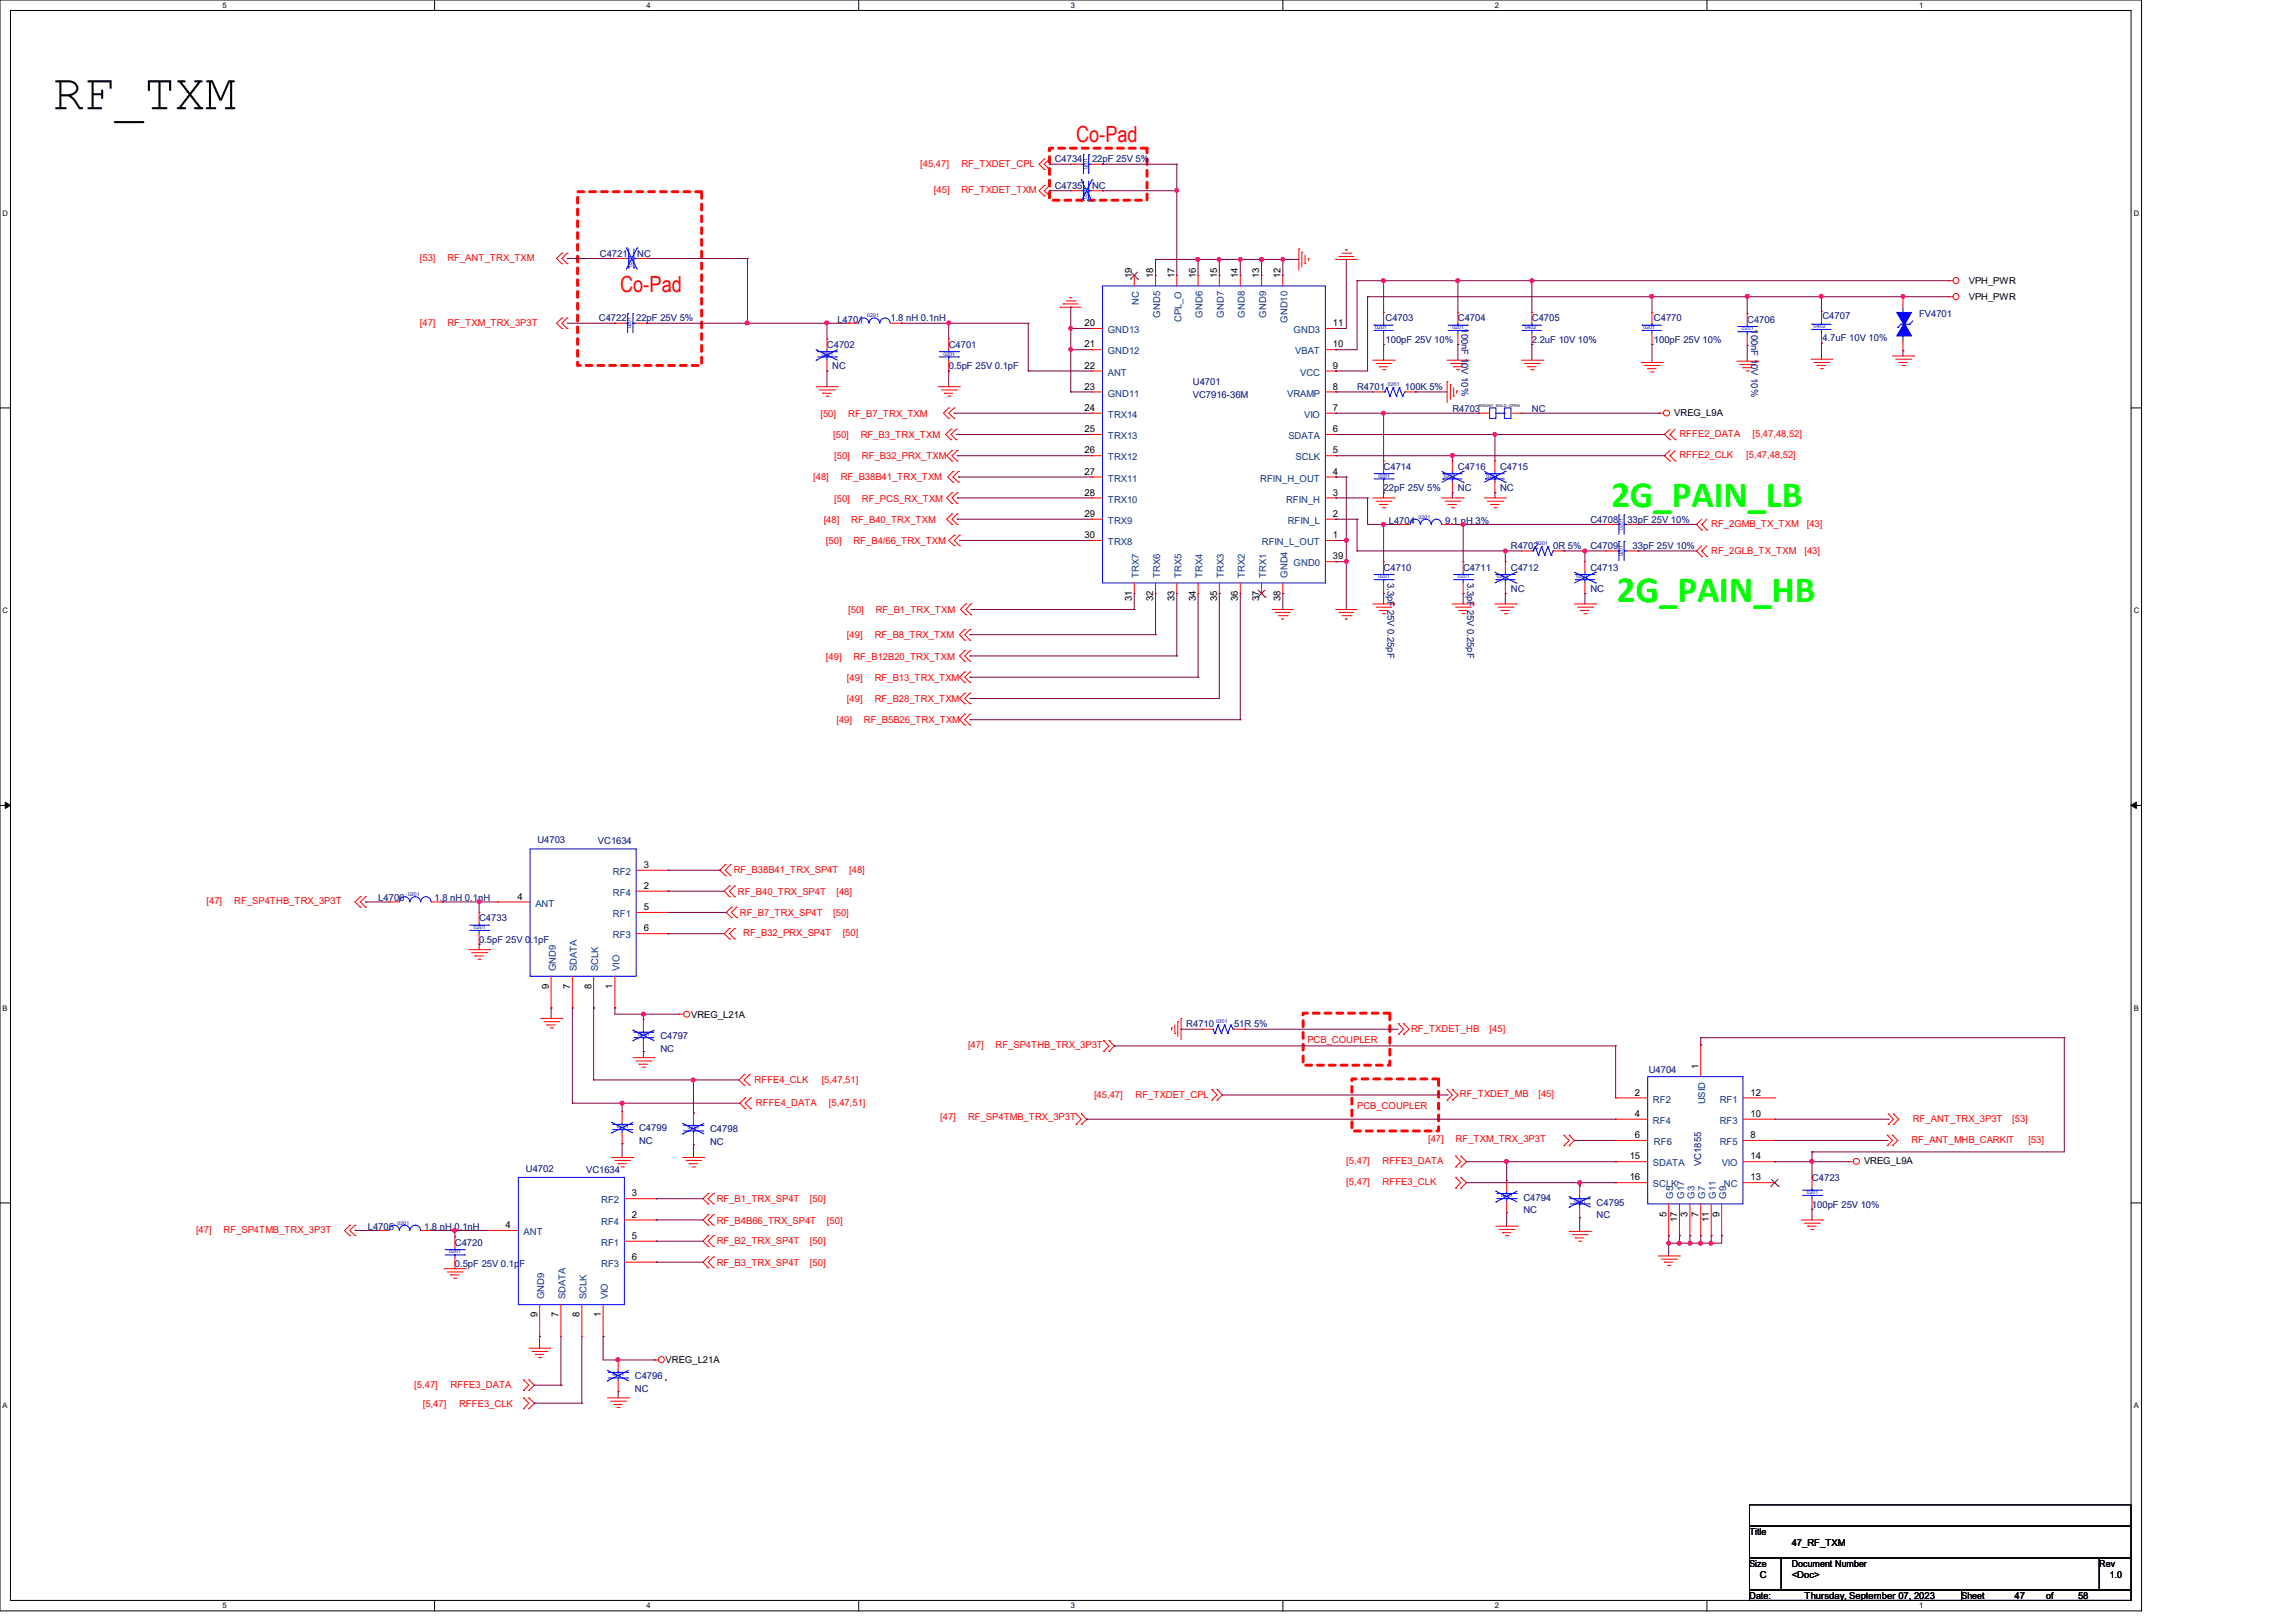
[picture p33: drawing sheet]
<svg xmlns="http://www.w3.org/2000/svg" width="297mm" height="210mm" viewBox="0 0 297 210" stroke-linecap="round" stroke-linejoin="round" font-family="sans-serif">
<defs><g id="words">
<text font-size="6.6" x="6.9" y="14.1">RF_TXM</text>
<g font-size="4.8" fill="#0f0">
<text x="208.4" y="65.6">2G_PAIN_LB</text>
<text x="209.2" y="77.9">2G_PAIN_HB</text>
</g>
<g font-size="2.9" fill="#f00">
<text x="139.2" y="18.4">Co-Pad</text>
<text x="80.2" y="37.8">Co-Pad</text>
</g>
<g font-size="1.2" fill="#f00">
<text x="119" y="21.5">[45,47]</text>
<text x="124.4" y="21.5">RF_TXDET_CPL</text>
<text x="120.8" y="25">[45]</text>
<text x="124.4" y="25">RF_TXDET_TXM</text>
<text x="54.3" y="33.8">[53]</text>
<text x="57.9" y="33.8">RF_ANT_TRX_TXM</text>
<text x="54.3" y="42.1">[47]</text>
<text x="57.9" y="42.1">RF_TXM_TRX_3P3T</text>
<text x="106.1" y="53.9">[50]</text>
<text x="109.7" y="53.9">RF_B7_TRX_TXM</text>
<text x="107.8" y="56.7">[50]</text>
<text x="107.9" y="59.4">[50]</text>
<text x="111.3" y="56.7">RF_B3_TRX_TXM</text>
<text x="111.5" y="59.4">RF_B32_PRX_TXM</text>
<text x="217.3" y="59.3">RFFE2_CLK</text>
<text x="217.3" y="56.6">RFFE2_DATA</text>
<text x="225.9" y="59.3">[5,47,48,52]</text>
<text x="226.7" y="56.6">[5,47,48,52]</text>
<text x="105.2" y="62.1">[48]</text>
<text x="107.9" y="64.9">[50]</text>
<text x="108.8" y="62.1">RF_B38B41_TRX_TXM</text>
<text x="111.5" y="64.9">RF_PCS_RX_TXM</text>
<text x="106.6" y="67.6">[48]</text>
<text x="106.8" y="70.4">[50]</text>
<text x="110.1" y="67.6">RF_B40_TRX_TXM</text>
<text x="110.4" y="70.4">RF_B4/66_TRX_TXM</text>
<text x="221.4" y="68.2">RF_2GMB_TX_TXM</text>
<text x="221.4" y="71.6">RF_2GLB_TX_TXM</text>
<text x="233.4" y="71.6">[43]</text>
<text x="233.7" y="68.2">[43]</text>
<text x="109.6" y="82.6">[49]</text>
<text x="109.7" y="79.3">[50]</text>
<text x="113.2" y="82.6">RF_B8_TRX_TXM</text>
<text x="113.3" y="79.3">RF_B1_TRX_TXM</text>
<text x="106.8" y="85.3">[49]</text>
<text x="109.6" y="88.1">[49]</text>
<text x="110.4" y="85.3">RF_B12B20_TRX_TXM</text>
<text x="113.2" y="88.1">RF_B13_TRX_TXM</text>
<text x="108.2" y="93.6">[49]</text>
<text x="109.6" y="90.8">[49]</text>
<text x="111.8" y="93.6">RF_B5B26_TRX_TXM</text>
<text x="113.2" y="90.8">RF_B28_TRX_TXM</text>
<text x="94.9" y="113">RF_B38B41_TRX_SP4T</text>
<text x="109.9" y="113">[48]</text>
<text x="26.7" y="117">[47]</text>
<text x="30.3" y="117">RF_SP4THB_TRX_3P3T</text>
<text x="95.5" y="115.8">RF_B40_TRX_SP4T</text>
<text x="95.7" y="118.5">RF_B7_TRX_SP4T</text>
<text x="107.8" y="118.5">[50]</text>
<text x="108.2" y="115.8">[48]</text>
<text x="96.1" y="121.2">RF_B32_PRX_SP4T</text>
<text x="109" y="121.2">[50]</text>
<text x="125.2" y="135.6">[47]</text>
<text x="128.8" y="135.6">RF_SP4THB_TRX_3P3T</text>
<text x="169.1" y="135">PCB_COUPLER</text>
<text x="182.5" y="133.5">RF_TXDET_HB</text>
<text x="192.7" y="133.5">[45]</text>
<text x="97.6" y="140.1">RFFE4_CLK</text>
<text x="97.8" y="143.1">RFFE4_DATA</text>
<text x="106.3" y="140.1">[5,47,51]</text>
<text x="107.2" y="143.1">[5,47,51]</text>
<text x="141.5" y="142.1">[45,47]</text>
<text x="146.9" y="142.1">RF_TXDET_CPL</text>
<text x="175.6" y="143.5">PCB_COUPLER</text>
<text x="188.8" y="142">RF_TXDET_MB</text>
<text x="199" y="142">[45]</text>
<text x="121.6" y="145">[47]</text>
<text x="125.2" y="145">RF_SP4TMB_TRX_3P3T</text>
<text x="184.7" y="147.7">[47]</text>
<text x="188.3" y="147.7">RF_TXM_TRX_3P3T</text>
<text x="247.3" y="147.9">RF_ANT_MHB_CARKIT</text>
<text x="247.4" y="145.2">RF_ANT_TRX_3P3T</text>
<text x="260.3" y="145.2">[53]</text>
<text x="262.4" y="147.9">[53]</text>
<text x="92.7" y="155.6">RF_B1_TRX_SP4T</text>
<text x="104.8" y="155.6">[50]</text>
<text x="174.2" y="150.6">[5,47]</text>
<text x="174.2" y="153.4">[5,47]</text>
<text x="178.9" y="150.6">RFFE3_DATA</text>
<text x="178.9" y="153.4">RFFE3_CLK</text>
<text x="25.4" y="159.6">[47]</text>
<text x="28.9" y="159.6">RF_SP4TMB_TRX_3P3T</text>
<text x="92.7" y="158.3">RF_B4B66_TRX_SP4T</text>
<text x="92.7" y="160.9">RF_B2_TRX_SP4T</text>
<text x="104.8" y="160.9">[50]</text>
<text x="107" y="158.3">[50]</text>
<text x="92.7" y="163.8">RF_B3_TRX_SP4T</text>
<text x="104.8" y="163.8">[50]</text>
<text x="53.6" y="179.6">[5,47]</text>
<text x="58.3" y="179.6">RFFE3_DATA</text>
<text x="54.7" y="182">[5,47]</text>
<text x="59.4" y="182">RFFE3_CLK</text>
</g>
<g font-size="1.2" fill="#000080">
<text x="136.4" y="21">C4734</text>
<text x="141.3" y="21">22pF 25V 5%</text>
<text x="136.4" y="24.4">C4735</text>
<text x="141.3" y="24.4">NC</text>
<text x="77.6" y="33.2">C4721</text>
<text x="82.4" y="33.2">NC</text>
<text x="77.5" y="41.6">C4722</text>
<text x="82.3" y="41.6">22pF 25V 5%</text>
<text x="108.3" y="41.7">L4701</text>
<text x="115.2" y="41.6">1.8 nH 0.1nH</text>
<text x="179.2" y="41.6">C4703</text>
<text x="188.6" y="41.6">C4704</text>
<text x="198.2" y="41.6">C4705</text>
<text x="214" y="41.6">C4770</text>
<text x="226" y="41.7">C4706</text>
<text x="235.8" y="41.3">C4707</text>
<text x="248.2" y="41">FV4701</text>
<text x="107" y="45">C4702</text>
<text x="107.7" y="47.8">NC</text>
<text x="122.7" y="45">C4701</text>
<text x="122.7" y="47.8">0.5pF 25V 0.1pF</text>
<text x="179.2" y="44.3">100pF 25V 10%</text>
<text x="189.1" y="42.5" transform="rotate(90 189.1 42.5)">100nF 10V 10%</text>
<text x="198.2" y="44.3">2.2uF 10V 10%</text>
<text x="214" y="44.3">100pF 25V 10%</text>
<text x="226.5" y="42.6" transform="rotate(90 226.5 42.6)">100nF 10V 10%</text>
<text x="235.8" y="44.1">4.7uF 10V 10%</text>
<text x="154.3" y="49.8">U4701</text>
<text x="154.3" y="51.5">VC7916-36M</text>
<text x="175.6" y="50.5">R4701</text>
<text x="181.7" y="50.5">100K 5%</text>
<text x="187.9" y="53.3">R4703</text>
<text x="198.2" y="53.3">NC</text>
<text x="179" y="60.8">C4714</text>
<text x="179" y="63.5">22pF 25V 5%</text>
<text x="188.6" y="60.8">C4716</text>
<text x="188.6" y="63.5">NC</text>
<text x="194.1" y="60.8">C4715</text>
<text x="194.1" y="63.5">NC</text>
<text x="179.7" y="67.8">L4704</text>
<text x="186.9" y="67.8">9.1 nH 3%</text>
<text x="195.5" y="71.1">R4702</text>
<text x="200.9" y="71.1">0R 5%</text>
<text x="205.7" y="67.6">C4708</text>
<text x="205.7" y="71.1">C4709</text>
<text x="210.5" y="67.6">33pF 25V 10%</text>
<text x="211.2" y="71.1">33pF 25V 10%</text>
<text x="179" y="73.8">C4710</text>
<text x="179.5" y="75.4" transform="rotate(90 179.5 75.4)">3.3pF 25V 0.25pF</text>
<text x="189.3" y="73.8">C4711</text>
<text x="189.8" y="75.4" transform="rotate(90 189.8 75.4)">3.3pF 25V 0.25pF</text>
<text x="195.5" y="73.8">C4712</text>
<text x="195.5" y="76.6">NC</text>
<text x="205.7" y="73.8">C4713</text>
<text x="205.7" y="76.6">NC</text>
<text x="69.5" y="109.1">U4703</text>
<text x="77.3" y="109.2">VC1634</text>
<text x="48.9" y="116.6">L4706</text>
<text x="56.2" y="116.6">1.8 nH 0.1nH</text>
<text x="62" y="119.2">C4733</text>
<text x="62" y="122">0.5pF 25V 0.1pF</text>
<text x="85.4" y="134.5">C4797</text>
<text x="85.4" y="136.1">NC</text>
<text x="153.5" y="132.9">R4710</text>
<text x="159.6" y="132.9">51R 5%</text>
<text x="213.3" y="138.9">U4704</text>
<text x="82.7" y="146.4">C4799</text>
<text x="82.7" y="148">NC</text>
<text x="91.9" y="146.5">C4798</text>
<text x="91.9" y="148.2">NC</text>
<text x="68" y="151.6">U4702</text>
<text x="75.8" y="151.7">VC1634</text>
<text x="197.1" y="155.4">C4794</text>
<text x="206.5" y="156">C4795</text>
<text x="220" y="150.9" transform="rotate(-90 220 150.9)">VC1855</text>
<text x="234.4" y="152.8">C4723</text>
<text x="47.6" y="159.1">L4705</text>
<text x="54.9" y="159.1">1.8 nH 0.1nH</text>
<text x="58.8" y="161.2">C4720</text>
<text x="197.1" y="156.9">NC</text>
<text x="206.5" y="157.6">NC</text>
<text x="234.4" y="156.3">100pF 25V 10%</text>
<text x="58.8" y="163.9">0.5pF 25V 0.1pF</text>
<text x="82.1" y="178.5">C4796</text>
<text x="82.1" y="180.1">NC</text>
</g>
<g font-size="1.2">
<text x="146.4" y="36" transform="rotate(-90 146.4 36)">19</text>
<text x="149.2" y="36" transform="rotate(-90 149.2 36)">18</text>
<text x="151.9" y="36" transform="rotate(-90 151.9 36)">17</text>
<text x="154.7" y="36" transform="rotate(-90 154.7 36)">16</text>
<text x="157.4" y="36" transform="rotate(-90 157.4 36)">15</text>
<text x="160.1" y="36" transform="rotate(-90 160.1 36)">14</text>
<text x="162.9" y="36" transform="rotate(-90 162.9 36)">13</text>
<text x="165.6" y="36" transform="rotate(-90 165.6 36)">12</text>
<text x="254.7" y="36.8">VPH_PWR</text>
<text x="254.7" y="38.9">VPH_PWR</text>
<text x="140.3" y="47.7">22</text>
<text x="140.3" y="45">21</text>
<text x="140.3" y="42.2">20</text>
<text x="172.4" y="47.7">9</text>
<text x="172.4" y="45">10</text>
<text x="172.4" y="42.2">11</text>
<text x="140.3" y="53.2">24</text>
<text x="140.3" y="50.4">23</text>
<text x="172.4" y="53.2">7</text>
<text x="172.4" y="50.4">8</text>
<text x="216.6" y="53.8">VREG_L9A</text>
<text x="140.3" y="58.7">26</text>
<text x="140.3" y="55.9">25</text>
<text x="172.4" y="58.7">5</text>
<text x="172.4" y="55.9">6</text>
<text x="140.3" y="64.1">28</text>
<text x="140.3" y="61.4">27</text>
<text x="172.4" y="64.1">3</text>
<text x="172.4" y="61.4">4</text>
<text x="140.3" y="66.9">29</text>
<text x="140.3" y="69.6">30</text>
<text x="172.4" y="69.6">1</text>
<text x="172.4" y="66.9">2</text>
<text x="146.4" y="77.8" transform="rotate(-90 146.4 77.8)">31</text>
<text x="149.2" y="77.8" transform="rotate(-90 149.2 77.8)">32</text>
<text x="151.9" y="77.8" transform="rotate(-90 151.9 77.8)">33</text>
<text x="154.7" y="77.8" transform="rotate(-90 154.7 77.8)">34</text>
<text x="157.4" y="77.8" transform="rotate(-90 157.4 77.8)">35</text>
<text x="160.1" y="77.8" transform="rotate(-90 160.1 77.8)">36</text>
<text x="162.9" y="77.8" transform="rotate(-90 162.9 77.8)">37</text>
<text x="165.6" y="77.8" transform="rotate(-90 165.6 77.8)">38</text>
<text x="172.4" y="72.4">39</text>
<text x="83.3" y="112.3">3</text>
<text x="66.9" y="116.4">4</text>
<text x="83.3" y="115">2</text>
<text x="83.3" y="117.8">5</text>
<text x="83.3" y="120.5">6</text>
<text x="71" y="128" transform="rotate(-90 71 128)">9</text>
<text x="73.7" y="128" transform="rotate(-90 73.7 128)">7</text>
<text x="76.5" y="128" transform="rotate(-90 76.5 128)">8</text>
<text x="79.2" y="128" transform="rotate(-90 79.2 128)">1</text>
<text x="89.4" y="131.7">VREG_L21A</text>
<text x="211.5" y="141.8">2</text>
<text x="219.7" y="138.3" transform="rotate(-90 219.7 138.3)">1</text>
<text x="226.4" y="141.8">12</text>
<text x="211.5" y="144.5">4</text>
<text x="211.5" y="147.3">6</text>
<text x="226.4" y="144.5">10</text>
<text x="226.4" y="147.3">8</text>
<text x="81.7" y="154.8">3</text>
<text x="210.8" y="150">15</text>
<text x="210.8" y="152.7">16</text>
<text x="226.4" y="152.7">13</text>
<text x="226.4" y="150">14</text>
<text x="241.1" y="150.6">VREG_L9A</text>
<text x="65.4" y="158.9">4</text>
<text x="81.7" y="157.6">2</text>
<text x="81.7" y="160.3">5</text>
<text x="215.6" y="157.4" transform="rotate(-90 215.6 157.4)">5</text>
<text x="217" y="158.1" transform="rotate(-90 217 158.1)">17</text>
<text x="218.3" y="157.4" transform="rotate(-90 218.3 157.4)">3</text>
<text x="219.7" y="157.4" transform="rotate(-90 219.7 157.4)">7</text>
<text x="221.1" y="158.1" transform="rotate(-90 221.1 158.1)">11</text>
<text x="222.4" y="157.4" transform="rotate(-90 222.4 157.4)">9</text>
<text x="81.7" y="163">6</text>
<text x="69.5" y="170.5" transform="rotate(-90 69.5 170.5)">9</text>
<text x="72.3" y="170.5" transform="rotate(-90 72.3 170.5)">7</text>
<text x="75" y="170.5" transform="rotate(-90 75 170.5)">8</text>
<text x="77.7" y="170.5" transform="rotate(-90 77.7 170.5)">1</text>
<text x="86.1" y="176.4">VREG_L21A</text>
<text x="226.3" y="198.6">Title</text>
<text x="226.3" y="202.7">Size</text>
<text x="231.8" y="202.7">Document Number</text>
<text x="231.8" y="200">47_RF_TXM</text>
<text x="271.6" y="202.7">Rev</text>
<text x="226.3" y="206.9">Date:</text>
<text x="227.7" y="204.1">C</text>
<text x="231.8" y="204.1">&lt;Doc&gt;</text>
<text x="233.4" y="206.9">Thursday, September 07, 2023</text>
<text x="253.7" y="206.9">Sheet</text>
<text x="260.6" y="206.9">47</text>
<text x="264.7" y="206.9">of</text>
<text x="268.8" y="206.9">58</text>
<text x="272.9" y="204.1">1.0</text>
</g>
<g font-size="1.2" fill="#004080">
<text x="147.3" y="39.5" transform="rotate(-90 147.3 39.5)">NC</text>
<text x="150.1" y="41.1" transform="rotate(-90 150.1 41.1)">GND5</text>
<text x="152.8" y="41.7" transform="rotate(-90 152.8 41.7)">CPL_O</text>
<text x="155.6" y="41.1" transform="rotate(-90 155.6 41.1)">GND6</text>
<text x="158.3" y="41.1" transform="rotate(-90 158.3 41.1)">GND7</text>
<text x="161" y="41.1" transform="rotate(-90 161 41.1)">GND8</text>
<text x="163.8" y="41.1" transform="rotate(-90 163.8 41.1)">GND9</text>
<text x="166.5" y="41.8" transform="rotate(-90 166.5 41.8)">GND10</text>
<text x="143.3" y="45.8">GND12</text>
<text x="143.3" y="43.1">GND13</text>
<text x="167.3" y="43.1">GND3</text>
<text x="167.6" y="45.8">VBAT</text>
<text x="143.3" y="48.6">ANT</text>
<text x="143.3" y="51.3">GND11</text>
<text x="166.5" y="51.3">VRAMP</text>
<text x="168.2" y="48.6">VCC</text>
<text x="143.3" y="59.6">TRX12</text>
<text x="143.3" y="56.8">TRX13</text>
<text x="143.3" y="54.1">TRX14</text>
<text x="166.7" y="56.8">SDATA</text>
<text x="167.6" y="59.6">SCLK</text>
<text x="168.7" y="54.1">VIO</text>
<text x="143.3" y="65">TRX10</text>
<text x="143.3" y="62.3">TRX11</text>
<text x="163" y="62.3">RFIN_H_OUT</text>
<text x="166.4" y="65">RFIN_H</text>
<text x="143.3" y="67.8">TRX9</text>
<text x="143.3" y="70.5">TRX8</text>
<text x="163.2" y="70.5">RFIN_L_OUT</text>
<text x="166.6" y="67.8">RFIN_L</text>
<text x="147.3" y="74.8" transform="rotate(-90 147.3 74.8)">TRX7</text>
<text x="150.1" y="74.8" transform="rotate(-90 150.1 74.8)">TRX6</text>
<text x="152.8" y="74.8" transform="rotate(-90 152.8 74.8)">TRX5</text>
<text x="155.6" y="74.8" transform="rotate(-90 155.6 74.8)">TRX4</text>
<text x="158.3" y="74.8" transform="rotate(-90 158.3 74.8)">TRX3</text>
<text x="161" y="74.8" transform="rotate(-90 161 74.8)">TRX2</text>
<text x="163.8" y="74.8" transform="rotate(-90 163.8 74.8)">TRX1</text>
<text x="166.5" y="74.8" transform="rotate(-90 166.5 74.8)">GND4</text>
<text x="167.3" y="73.3">GND0</text>
<text x="79.3" y="113.2">RF2</text>
<text x="69.3" y="117.3">ANT</text>
<text x="79.3" y="115.9">RF4</text>
<text x="79.3" y="118.7">RF1</text>
<text x="71.9" y="125.6" transform="rotate(-90 71.9 125.6)">GND9</text>
<text x="74.6" y="125.6" transform="rotate(-90 74.6 125.6)">SDATA</text>
<text x="77.4" y="125.6" transform="rotate(-90 77.4 125.6)">SCLK</text>
<text x="79.3" y="121.4">RF3</text>
<text x="80.1" y="125.6" transform="rotate(-90 80.1 125.6)">VIO</text>
<text x="213.8" y="142.7">RF2</text>
<text x="220.6" y="142.9" transform="rotate(-90 220.6 142.9)">USID</text>
<text x="222.5" y="142.7">RF1</text>
<text x="213.8" y="145.4">RF4</text>
<text x="214" y="148.2">RF6</text>
<text x="222.5" y="145.4">RF3</text>
<text x="222.5" y="148.2">RF5</text>
<text x="77.8" y="155.7">RF2</text>
<text x="213.8" y="150.9">SDATA</text>
<text x="213.8" y="153.6">SCLK</text>
<text x="216.4" y="155.1" transform="rotate(-90 216.4 155.1)">G5</text>
<text x="217.8" y="155.1" transform="rotate(-90 217.8 155.1)">G17</text>
<text x="219.2" y="155.1" transform="rotate(-90 219.2 155.1)">G3</text>
<text x="220.6" y="155.1" transform="rotate(-90 220.6 155.1)">G7</text>
<text x="222" y="155.1" transform="rotate(-90 222 155.1)">G11</text>
<text x="222.7" y="150.9">VIO</text>
<text x="223" y="153.6">NC</text>
<text x="223.3" y="155.1" transform="rotate(-90 223.3 155.1)">G9</text>
<text x="67.7" y="159.8">ANT</text>
<text x="77.8" y="158.5">RF4</text>
<text x="77.8" y="161.2">RF1</text>
<text x="77.8" y="163.9">RF3</text>
<text x="70.4" y="168.2" transform="rotate(-90 70.4 168.2)">GND9</text>
<text x="73.2" y="168.2" transform="rotate(-90 73.2 168.2)">SDATA</text>
<text x="75.9" y="168.2" transform="rotate(-90 75.9 168.2)">SCLK</text>
<text x="78.6" y="168.2" transform="rotate(-90 78.6 168.2)">VIO</text>
</g>
<g font-size="1">
<text x="28.8" y="1">5</text>
<text x="83.7" y="1">4</text>
<text x="138.5" y="1">3</text>
<text x="193.4" y="1">2</text>
<text x="248.2" y="1">1</text>
<text x=".3" y="27.9">D</text>
<text x="276" y="27.9">D</text>
<text x=".3" y="79.4">C</text>
<text x="276" y="79.4">C</text>
<text x=".3" y="130.8">B</text>
<text x="276" y="130.8">B</text>
<text x=".3" y="182.2">A</text>
<text x="276" y="182.2">A</text>
<text x="28.8" y="208.1">5</text>
<text x="83.7" y="208.1">4</text>
<text x="138.5" y="208.1">3</text>
<text x="193.4" y="208.1">2</text>
<text x="248.2" y="208.1">1</text>
</g>
<g font-size=".7" fill="#00f">
<text x="140.7" y="21.9" transform="rotate(-90 140.7 21.9)">0201</text>
<text x="140.7" y="25.8" transform="rotate(-90 140.7 25.8)">0201</text>
<text x="81.8" y="34.5" transform="rotate(-90 81.8 34.5)">0201</text>
<text x="112.2" y="41.1">0201</text>
<text x="81.7" y="42.5" transform="rotate(-90 81.7 42.5)">0201</text>
<text x="106.3" y="46">0201</text>
<text x="122" y="46">0201</text>
<text x="177.9" y="42.6">0201</text>
<text x="187.9" y="42.6">0201</text>
<text x="197.2" y="42.6">0402</text>
<text x="212.6" y="42.6">0201</text>
<text x="225.3" y="42.7">0201</text>
<text x="234.7" y="42.5">0402</text>
<text x="179.5" y="50">0201</text>
<text x="178.3" y="61.8">0201</text>
<text x="186.8" y="61.8">0201</text>
<text x="192.3" y="61.8">0201</text>
<text x="183.5" y="67.1">0201</text>
<text x="198.7" y="70.6">0201</text>
<text x="209.9" y="68.6" transform="rotate(-90 209.9 68.6)">0201</text>
<text x="178.3" y="74.8">0201</text>
<text x="188.6" y="74.8">0201</text>
<text x="193.6" y="74.8">0201</text>
<text x="203.9" y="74.8">0201</text>
<text x="209.9" y="72" transform="rotate(-90 209.9 72)">0201</text>
<text x="52.8" y="116">0201</text>
<text x="61.3" y="120.2">0201</text>
<text x="82.5" y="134.1">0201</text>
<text x="157.3" y="132.4">0201</text>
<text x="79.8" y="146">0201</text>
<text x="89" y="146.1">0201</text>
<text x="194.2" y="154.9">0201</text>
<text x="203.7" y="155.6">0201</text>
<text x="233.7" y="154.5">0201</text>
<text x="51.4" y="158.5">0201</text>
<text x="58.1" y="162.2">0201</text>
<text x="79.2" y="178.1">0201</text>
</g>
<text font-size=".5" x="191.3" y="52.6">RS0201_SOLD_OPEN</text>
</g></defs>
<path d="M0 0h277v208.4h-277zM1.4 1.4h274.3v205.7h-274.3z" fill="none" stroke="#000" stroke-width=".13"/>
<g fill="#fff">
<path d="M28.8 .1h.5v1.1h-.5z"/>
<path d="M28.8 207.2h.5v1.1h-.5z"/>
</g>
<path d="M56.2 0v1.4M56.2 207.1v1.3" fill="none" stroke="#000" stroke-width=".13"/>
<g fill="#fff">
<path d="M83.7 .1h.5v1.1h-.5z"/>
<path d="M83.7 207.2h.5v1.1h-.5z"/>
</g>
<path d="M111.1 0v1.4M111.1 207.1v1.3" fill="none" stroke="#000" stroke-width=".13"/>
<g fill="#fff">
<path d="M138.5 .1h.6v1.1h-.6z"/>
<path d="M138.5 207.2h.6v1.1h-.6z"/>
</g>
<path d="M165.9 0v1.4M165.9 207.1v1.3" fill="none" stroke="#000" stroke-width=".13"/>
<g fill="#fff">
<path d="M193.4 .1h.5v1.1h-.5z"/>
<path d="M193.4 207.2h.5v1.1h-.5z"/>
</g>
<path d="M220.8 0v1.4M220.8 207.1v1.3" fill="none" stroke="#000" stroke-width=".13"/>
<g fill="#fff">
<path d="M248.2 .1h.6v1.1h-.6z"/>
<path d="M248.2 207.2h.6v1.1h-.6z"/>
<path d="M.3 27.1h.8v1.1h-.8z"/>
<path d="M276 27.1h.7v1.1h-.7z"/>
<path d="M.3 78.5h.8v1.1h-.8z"/>
<path d="M276 78.5h.7v1.1h-.7z"/>
</g>
<path d="M0 52.8h1.4M275.7 52.8h1.3" fill="none" stroke="#000" stroke-width=".13"/>
<g fill="#fff">
<path d="M.3 129.9h.7v1.1h-.7z"/>
<path d="M276 129.9h.6v1.1h-.6z"/>
</g>
<path d="M0 104.2h1.4M275.7 104.2h1.3" fill="none" stroke="#000" stroke-width=".13"/>
<path d="M.7 103.8l.7 .4-.7 .4zM275.7 104.2l.7-.4v.8z" fill="#000" stroke="#000" stroke-width=".13"/>
<g fill="#fff">
<path d="M.3 181.4h.7v1.1h-.7z"/>
<path d="M276 181.4h.6v1.1h-.6z"/>
</g>
<path d="M0 155.7h1.4M275.7 155.7h1.3M226.3 194.7h49.4v2.8h-49.4zM226.3 197.5h49.4v4.1h-49.4zM226.3 201.6h4.1v4.1h-4.1zM226.3 205.7h27.4v1.4h-27.4zM230.4 201.6h41.2v4.1h-41.2zM253.7 205.7h22v1.4h-22zM271.6 201.6h4.1v4.1h-4.1z" fill="none" stroke="#000" stroke-width=".13"/>
<path d="M135.8 19.2h12.6v6.7h-12.6zM74.7 24.8h16.1v22.5h-16.1zM168.6 131.1h11.2v6.7h-11.2zM174.9 139.6h11.2v6.7h-11.2z" fill="none" stroke="#f00" stroke-width=".38" stroke-dasharray=".8"/>
<g fill="none" stroke="#f00" stroke-width=".13">
<path d="M72.7 32.8h.1M72.7 34.1h.1M72.7 32.8l-.7 .6 .7 .7M73.4 32.8h.1M73.4 34.1h.1M73.4 32.8l-.7 .6 .7 .7M79.7 33.4h.1M79.7 33.4h1.3M82.4 33.4h1.4M83.8 33.4h.1M135.1 20.6h.1M135.1 21.9h.1"/>
<path d="M135.1 24h.1M135.1 25.4h.1M135.1 20.6l-.7 .7 .7 .6M135.1 24l-.7 .7 .7 .7M135.8 20.6h.1M135.8 21.9h.1M135.8 24h.1M135.8 25.4h.1M135.8 20.6l-.7 .7 .7 .6M135.8 24l-.7 .7 .7 .7M137.2 39.8h.1M137.2 39.8h2.7"/>
<path d="M137.5 39.3h.1M137.5 39.3h2M138 38.9h1.1M138.4 38.5h.1M138.4 38.5h.2M138.5 21.3h.1M138.5 24.7h.1M138.5 21.3h1.4M138.5 24.7h1.4M139.1 38.9h.1M141.3 21.3h1.3M141.3 24.7h1.3"/>
<path d="M142.6 21.3h.1M142.6 24.7h.1M146.7 35.6h.1M146.7 35.6v1.4M149.5 35.6h.1M149.5 35.6v1.4M152.2 35.6h.1M152.2 35.6v1.4M155 35.6h.1M155 35.6v1.4M157.7 35.6h.1M157.7 35.6v1.4"/>
<path d="M160.4 35.6h.1M160.4 35.6v1.4M163.2 35.6h.1M163.2 35.6v1.4M165.9 35.6h.1M165.9 35.6v1.4M168 32.2h.1M168 32.2v2.8M168.4 32.6h.1M168.4 32.6v1.9M168.8 34.1h.1M168.8 33v1.1"/>
<path d="M169.2 33.4h.1M169.2 33.4v.3M172.8 33.6h.1M172.8 33.6h2.8M173.2 33.2h.1M173.2 33.2h1.9M173.6 32.8h1.1M174 32.3h.1M174 32.3h.3M174.7 32.8h.1M246.2 38.5h.1M246.2 38.5v1.4"/>
<path d="M252.1 36.3h.1M252.1 38.4h.1M252.1 36.3h.5M252.1 38.4h.5M72.7 41.1h.1M72.7 42.5h.1M72.7 41.1l-.7 .7 .7 .7M73.4 41.1h.1M73.4 42.5h.1M73.4 41.1l-.7 .7 .7 .7M79.5 41.8h.1M79.5 41.8h1.4"/>
<path d="M82.3 41.8h1.4M83.7 41.8h.1M105.6 50h2.7M106 50.5h1.9M106.4 50.9h.1M106.4 50.9h1.1M106.8 51.3h.3M107 43.9h.1M107 48h.1M107 43.9v1.4M107 46.6v1.4M107.1 51.3h.1"/>
<path d="M107.9 50.5h.1M108.3 50h.1M109.7 41.8h.1M109.7 41.8h1.4M115.2 41.8h1.4M116.6 41.8h.1M121.4 50h2.7M121.8 50.5h1.9M122.2 50.9h.1M122.2 50.9h1.1M122.6 51.3h.3M122.7 52.8h.1"/>
<path d="M122.7 54.1h.1M122.7 43.9h.1M122.7 48h.1M122.7 52.8l-.7 .7 .7 .6M122.7 43.9v1.4M122.7 46.6v1.4M122.9 51.3h.1M123 55.5h.1M123 56.9h.1M123 55.5l-.7 .7 .7 .7M123.1 58.3h.1M123.1 59.6h.1"/>
<path d="M123.1 58.3l-.6 .7 .6 .6M123.4 52.8h.1M123.4 54.1h.1M123.4 52.8l-.7 .7 .7 .6M123.7 50.5h.1M123.7 55.5h.1M123.7 56.9h.1M123.7 55.5l-.7 .7 .7 .7M123.8 58.3h.1M123.8 59.6h.1M123.8 58.3l-.7 .7 .7 .6M124.1 50h.1"/>
<path d="M141.3 59h.1M141.3 56.2h.1M141.3 53.5h.1M141.3 48h.1M141.3 45.3h.1M141.3 42.5h.1M141.3 50.7h.1M141.3 53.5h1.3M141.3 48h1.3M141.3 45.3h1.3M141.3 59h1.3M141.3 50.7h1.3"/>
<path d="M141.3 56.2h1.3M141.3 42.5h1.3M171.4 53.5h1.4M171.4 48h1.4M171.4 45.3h1.4M171.4 59h1.4M171.4 50.7h1.4M171.4 56.2h1.4M171.4 42.5h1.4M172.8 48h.1M172.8 45.3h.1M172.8 53.5h.1"/>
<path d="M172.8 59h.1M172.8 50.7h.1M172.8 56.2h.1M172.8 42.5h.1M177.6 50.7h.1M177.6 46.6h2.7M177.6 50.7h1.4M178 47h1.9M178.4 47.5h.1M178.4 47.5h1.1M178.9 47.8h.2M179 59.6h.1"/>
<path d="M179 40.4h.1M179 44.6h.1M179 40.4v1.4M179 43.2v1.4M179 59.6v1.4M179.1 47.8h.1M179.9 47h.1M180.3 46.6h.1M181.7 50.7h1.4M183.1 50.7h.1M187.2 49.4h.1M187.2 49.4v2.7"/>
<path d="M187.2 46.6h2.7M187.6 49.8h.1M187.6 49.8v1.9M187.6 47h1.9M187.9 59.6h.1M187.9 59.6v1.4M188 51.3h.1M188 47.5h.1M188 50.2v1.1M188 47.5h1.1M188.4 50.6h.1M188.4 50.6v.3"/>
<path d="M188.4 47.8h.3M188.6 40.4h.1M188.6 44.6h.1M188.6 40.4v1.4M188.6 43.2v1.4M188.7 47.8h.1M189.5 47h.1M189.9 46.6h.1M191.3 53.5h.1M191.3 53.5h1.4M193.4 59.6h.1M193.4 59.6v1.4"/>
<path d="M195.5 53.5h1.3M196.8 53.5h.1M196.8 46.6h2.8M197.2 47h1.9M197.6 47.5h.1M197.6 47.5h1.1M198 47.8h.3M198.2 40.4h.1M198.2 44.6h.1M198.2 40.4v1.4M198.2 43.2v1.4M198.3 47.8h.1"/>
<path d="M199.1 47h.1M199.6 46.6h.1M212.3 46.9h2.8M212.7 47.3h1.9M213.1 47.7h.1M213.1 47.7h1.1M213.5 48.1h.3M213.7 40.4h.1M213.7 44.6h.1M213.7 40.4v1.4M213.7 43.2v1.4M213.8 48.1h.1"/>
<path d="M214.6 53.5h.1M214.6 47.3h.1M214.6 53.5h.6M215.1 46.9h.1M215.3 59h.1M215.3 56.2h.1M215.3 59l.7 .6M215.3 56.2l.7 .7M216 59h.1M216 59.6h.1M216 56.2h.1M216 56.9h.1"/>
<path d="M216 59l.7 .6M216 58.3l-.7 .7M216 56.2l.7 .7M216 55.5l-.7 .7M216.7 59.6h.1M216.7 56.9h.1M216.7 58.3l-.7 .7M216.7 55.5l-.7 .7M224.7 46.7h2.7M225 47.2h2M225.5 47.6h.1M225.5 47.6h1.1"/>
<path d="M225.9 48h.2M226 40.6h.1M226 44.7h.1M226 40.6v1.4M226 43.3v1.4M226.1 48h.1M227 47.2h.1M227.4 46.7h.1M234.3 46.5h2.7M234.7 46.9h1.9M235.1 47.3h.1M235.1 47.3h1.1"/>
<path d="M235.5 47.7h.3M235.6 40.3h.1M235.6 44.4h.1M235.6 40.3v1.4M235.6 43.1v1.3M235.8 47.7h.1M236.6 46.9h.1M237 46.5h.1M244.8 46.1h2.8M245.2 46.5h1.9M245.6 46.9h.1M245.6 46.9h1.1"/>
<path d="M246 47.3h.3M246.2 45.4h.1M246.2 44v1.4M246.3 47.3h.1M247.1 46.5h.1M247.6 46.1h.1M123.1 63.8h.1M123.1 65.2h.1M123.1 66.5h.1M123.1 67.9h.1M123.1 63.8l-.6 .6 .6 .8M123.1 66.5l-.6 .7 .6 .7"/>
<path d="M123.3 61h.1M123.3 62.4h.1M123.3 61l-.7 .7 .7 .7M123.4 69.3h.1M123.4 70.6h.1M123.4 69.3l-.7 .6 .7 .7M123.8 63.8h.1M123.8 65.2h.1M123.8 66.5h.1M123.8 67.9h.1M123.8 63.8l-.7 .6 .7 .8M123.8 66.5l-.7 .7 .7 .7"/>
<path d="M124 61h.1M124 62.4h.1M124 61l-.7 .7 .7 .7M124.1 69.3h.1M124.1 70.6h.1M124.1 69.3l-.7 .6 .7 .7M124.9 78.1h.1M124.9 79.5h.1M124.9 78.1l-.7 .8 .7 .6M125.6 78.1h.1M125.6 79.5h.1M125.6 78.1l-.7 .8 .7 .6"/>
<path d="M141.3 64.4h.1M141.3 61.7h.1M141.3 67.2h.1M141.3 69.9h.1M141.3 64.4h1.3M141.3 69.9h1.3M141.3 67.2h1.3M141.3 61.7h1.3M146.7 76.8h.1M146.7 75.4v1.4M149.5 76.8h.1M149.5 75.4v1.4"/>
<path d="M152.2 76.8h.1M152.2 75.4v1.4M155 76.8h.1M155 75.4v1.4M157.7 76.8h.1M157.7 75.4v1.4M160.4 76.8h.1M160.4 75.4v1.4M163.2 76.8h.1M163.2 75.4v1.4M164.6 78.9h.1M164.6 78.9h2.7"/>
<path d="M165 79.2h.1M165 79.2h1.9M165.4 79.7h1.1M165.9 76.8h.1M165.9 75.4v1.4M166.5 79.7h.1M171.4 64.4h1.4M171.4 72.7h1.4M171.4 69.9h1.4M171.4 67.2h1.4M171.4 61.7h1.4M172.8 78.9h.1"/>
<path d="M172.8 72.7h.1M172.8 69.9h.1M172.8 67.2h.1M172.8 64.4h.1M172.8 61.7h.1M172.8 78.9h2.8M173.2 79.2h.1M173.2 79.2h1.9M173.6 79.7h1.1M174.7 79.7h.1M177.6 64.4h2.7M177.6 78.1h2.7"/>
<path d="M178 64.9h1.9M178 78.6h1.9M178.4 65.3h.1M178.4 79h.1M178.4 65.3h1.1M178.4 79h1.1M178.9 65.7h.2M178.9 79.4h.2M179 63.8h.1M179 72.7h.1M179 76.8h.1M179 62.4v1.4"/>
<path d="M179 72.7v1.3M179 75.4v1.4M179.1 65.7h.1M179.1 79.4h.1M179.9 64.9h.1M179.9 78.6h.1M180.3 64.4h.1M180.3 78.1h.1M181 67.9h.1M181 67.9h1.4M186.5 64.4h2.8M186.5 67.9h1.4"/>
<path d="M186.9 64.9h1.9M187.3 65.3h.1M187.3 65.3h1.1M187.7 65.7h.3M187.9 63.8h.1M187.9 67.9h.1M187.9 78.1h2.7M187.9 62.4v1.4M188 65.7h.1M188.3 78.6h1.9M188.7 79h.1M188.7 79h1.1"/>
<path d="M188.8 64.9h.1M189.1 79.4h.3M189.3 64.4h.1M189.3 72.7h.1M189.3 76.8h.1M189.3 72.7v1.3M189.3 75.4v1.4M189.4 79.4h.1M190.2 78.6h.1M190.6 78.1h.1M192 64.4h2.7M192.4 64.9h2"/>
<path d="M192.8 65.3h.1M192.8 65.3h1.1M193.3 65.7h.2M193.4 63.8h.1M193.4 78.1h2.7M193.4 62.4v1.4M193.5 65.7h.1M193.8 78.6h1.9M194.2 79h.1M194.2 79h1.1M194.4 64.9h.1M194.6 79.4h.3"/>
<path d="M194.7 64.4h.1M194.7 72.7h.1M194.7 76.8h.1M194.7 72.7v1.3M194.7 75.4v1.4M194.9 79.4h.1M195.7 78.6h.1M196.1 78.1h.1M196.8 71.3h.1M196.8 71.3h1.4M200.9 71.3h1.4M202.3 71.3h.1"/>
<path d="M203.7 78.1h2.7M204.1 78.6h1.9M204.5 79h.1M204.5 79h1.1M204.9 79.4h.3M205 72.7h.1M205 76.8h.1M205 72.7v1.3M205 75.4v1.4M205.2 79.4h.1M206 78.6h.1M206.4 78.1h.1"/>
<path d="M207.8 67.9h.1M207.8 71.3h.1M207.8 71.3h1.4M207.8 67.9h1.4M210.5 71.3h1.4M210.5 67.9h1.4M211.9 67.9h.1M211.9 71.3h.1M219.5 67.9h.1M219.5 71.3h.1M219.5 67.9l.6 .7M219.5 71.3l.6 .7"/>
<path d="M220.1 67.9h.1M220.1 68.6h.1M220.1 71.3h.1M220.1 72h.1M220.1 67.9l.7 .7M220.1 67.2l-.6 .7M220.1 71.3l.7 .7M220.1 70.6l-.6 .7M220.8 68.6h.1M220.8 72h.1M220.8 67.2l-.7 .7M220.8 70.6l-.7 .7"/>
<path d="M124.8 81.4h.1M124.8 82.8h.1M124.8 84.2h.1M124.8 85.6h.1M124.8 87h.1M124.8 88.3h.1M124.8 89.7h.1M124.8 91.1h.1M124.8 92.4h.1M124.8 93.8h.1M124.8 92.4l-.7 .7 .7 .7M124.8 81.4l-.7 .7 .7 .7"/>
<path d="M124.8 84.2l-.7 .7 .7 .7M124.8 87l-.7 .6 .7 .7M124.8 89.7l-.7 .7 .7 .7M125.5 81.4h.1M125.5 82.8h.1M125.5 84.2h.1M125.5 85.6h.1M125.5 87h.1M125.5 88.3h.1M125.5 89.7h.1M125.5 91.1h.1M125.5 92.4h.1"/>
<path d="M125.5 93.8h.1M125.5 81.4l-.7 .7 .7 .7M125.5 84.2l-.7 .7 .7 .7M125.5 87l-.7 .6 .7 .7M125.5 89.7l-.7 .7 .7 .7M125.5 92.4l-.7 .7 .7 .7M165.8 80.1h.1M165.8 80.1h.3M174 80.1h.1M174 80.1h.3M46.6 116h.1M46.6 117.4h.1"/>
<path d="M46.6 116l-.7 .7 .7 .7M47.3 116h.1M47.3 117.4h.1M47.3 116l-.7 .7 .7 .7M50.3 116.7h.1M50.3 116.7h1.4M55.8 116.7h1.4M57.2 116.7h.1M62 118.1h.1M62 118.1v1.4M64.4 116.7h.1M64.4 116.7h4.2"/>
<path d="M82.3 112.6h4.1M82.3 115.3h4.1M82.3 118.1h4.1M86.4 112.6h.1M86.4 115.3h.1M86.4 118.1h.1M93.8 111.9h.1M93.8 113.3h.1M93.8 111.9l-.7 .7 .7 .7M94.4 114.6h.1M94.4 116h.1M94.4 114.6l-.7 .7 .7 .7"/>
<path d="M94.5 113.3h.1M94.5 111.9h.1M94.5 111.9l-.7 .7 .7 .7M94.6 117.4h.1M94.6 118.7h.1M94.6 117.4l-.7 .7 .7 .6M95 116h.1M95 114.6h.1M95 114.6l-.6 .7 .6 .7M95.3 118.7h.1M95.3 117.4h.1M95.3 117.4l-.7 .7 .7 .6"/>
<path d="M60.6 122.9h2.7M61 123.3h1.9M61.4 123.7h.1M61.4 123.7h1.1M61.8 124.1h.3M62 122.2h.1M62 120.8v1.4M62.1 124.1h.1M62.9 123.3h.1M63.3 122.9h.1M69.9 131.8h2.8M70.4 132.2h1.9"/>
<path d="M70.7 132.6h.1M70.7 132.6h1.1M71.2 133h.3M71.3 130.4h.1M71.3 126.3v4.1M71.5 133h.1M72.3 132.2h.1M72.7 131.8h.1M74 130.4h.1M74 126.3v4.1M76.8 130.4h.1M76.8 126.3v4.1"/>
<path d="M79.5 130.4h.1M79.5 126.3v4.1M81.9 136.9h2.7M82.3 137.3h1.9M82.3 120.8h4.1M82.7 137.7h.1M82.7 137.7h1.1M83.1 138.1h.3M83.2 131.9h.1M83.2 136.1h.1M83.2 131.9v1.4M83.2 134.7v1.4"/>
<path d="M83.4 138.1h.1M84.2 137.3h.1M84.6 136.9h.1M86.4 120.8h.1M87.9 131.2h.1M87.9 131.2h.5M94.4 121.5h.1M94.4 120.1h.1M94.4 120.1l-.7 .7 .7 .7M95 120.1h.1M95 121.5h.1M95 120.1l-.6 .7 .6 .7"/>
<path d="M96.3 139.1h.1M96.3 139.1l-.7 .6 .7 .7M96.9 139.1h.1M96.9 139.1l-.6 .6 .6 .7M142.7 134.7h.1M142.7 136.1h.1M142.7 134.7l.8 .6-.8 .8M143.5 136.1h.1M143.5 134.7h.1M143.5 134.7l.6 .6-.6 .8M151.6 133h.1M151.6 133v.3"/>
<path d="M152 133.7h.1M152 132.6v1.1M152.4 132.2h.1M152.4 132.2v1.9M152.8 131.8h.1M152.8 131.8v2.7M155.5 133.2h.1M155.5 133.2h1.4M159.6 133.2h1.4M161 133.2h.1M180.9 132.5h.1M180.9 133.9h.1"/>
<path d="M180.9 132.5l.7 .7-.7 .7M181.6 132.5h.1M181.6 133.9h.1M181.6 132.5l.7 .7-.7 .7M220 135.2h.1M220 135.2v4.1M45.3 158.5h.1M45.3 159.9h.1M45.3 158.5l-.7 .7 .7 .7M45.9 158.5h.1M45.9 159.9h.1M45.9 158.5l-.6 .7 .6 .7"/>
<path d="M48.9 159.2h.1M48.9 159.2h1.4M54.4 159.2h1.4M55.8 159.2h.1M62.9 159.2h.1M62.9 159.2h4.2M79.1 149.8h2.8M79.5 150.2h1.9M80 150.6h.1M80 150.6h1M80.3 151h.3M80.5 143.8h.1"/>
<path d="M80.5 148h.1M80.5 143.8v1.4M80.5 146.6v1.4M80.6 151h.1M80.8 157.9h4.1M80.8 155.1h4.1M81.4 150.2h.1M81.9 149.8h.1M84.9 155.1h.1M84.9 157.9h.1M88.3 149.8h2.8M88.7 150.2h1.9"/>
<path d="M89.2 150.6h.1M89.2 150.6h1.1M89.5 151h.3M89.7 144h.1M89.7 148.1h.1M89.7 144v1.4M89.7 146.7v1.4M89.8 151h.1M90.6 150.2h.1M91.1 149.8h.1M91.6 157.2h.1M91.6 158.5h.1"/>
<path d="M91.6 159.9h.1M91.6 154.4h.1M91.6 155.8h.1M91.6 157.2l-.7 .7 .7 .6M91.6 159.9l-.7 .7 .7 .7M91.6 154.4l-.7 .7 .7 .7M92.3 158.5h.1M92.3 157.2h.1M92.3 159.9h.1M92.3 155.8h.1M92.3 154.4h.1M92.3 157.2l-.7 .7 .7 .6"/>
<path d="M92.3 159.9l-.7 .7 .7 .7M92.3 154.4l-.7 .7 .7 .7M96.3 140.4h.1M96.4 142.1h.1M96.4 143.5h.1M96.4 142.1l-.7 .6 .7 .8M96.9 140.4h.1M97.1 143.5h.1M97.1 142.1h.1M97.1 142.1l-.7 .6 .7 .8M139.2 144.1h.1M139.2 145.5h.1"/>
<path d="M139.2 144.1l.7 .7-.7 .7M139.9 145.5h.1M139.9 144.1h.1M139.9 144.1l.7 .7-.7 .7M156.8 142.4h.1M156.8 141h.1M156.8 141l.6 .7-.6 .7M157.4 141h.1M157.4 142.4h.1M157.4 141l.7 .7-.7 .7M187.2 141h.1M187.2 142.4h.1"/>
<path d="M187.2 141l.7 .7-.7 .7M187.9 141h.1M187.9 142.4h.1M187.9 141l.7 .7-.7 .7M188.3 149.6h.1M188.3 151h.1M188.3 152.4h.1M188.3 153.8h.1M188.3 149.6l.7 .7-.7 .7M188.3 152.4l.7 .6-.7 .8M189 151h.1M189 149.6h.1"/>
<path d="M189 153.8h.1M189 152.4h.1M189 149.6l.7 .7-.7 .7M189 152.4l.7 .6-.7 .8M193.5 158.7h2.8M193.9 159.1h1.9M194.4 159.5h.1M194.4 159.5h1.1M194.7 159.9h.3M194.9 152.8h.1M194.9 156.9h.1M194.9 152.8v1.3"/>
<path d="M194.9 155.5v1.4M195 159.9h.1M195.8 159.1h.1M196.3 158.7h.1M202.3 146.9h.1M202.3 148.3h.1M202.3 146.9l.7 .7-.7 .7M203 148.3h.1M203 146.9h.1M203 159.3h2.7M203 146.9l.7 .7-.7 .7M203.4 159.8h1.9"/>
<path d="M204.3 153.5h.1M204.3 157.6h.1M204.3 153.5v1.4M204.3 156.2v1.4M205.3 159.8h.1M205.7 159.3h.1M209 142.1h.1M209 144.8h.1M209 147.6h.1M209 150.3h.1M209 153h.1M209 150.3h4.1"/>
<path d="M209 144.8h4.1M209 142.1h4.1M209 153h4.1M209 147.6h4.1M215.9 159.9h.1M215.9 155.8v4.1M217.3 159.9h.1M217.3 155.8v4.1M218.6 159.9h.1M218.6 155.8v4.1M220 159.9h.1M220 155.8v4.1"/>
<path d="M221.4 159.9h.1M221.4 155.8v4.1M222.7 159.9h.1M222.7 155.8v4.1M225.5 150.3h4.1M225.5 144.8h4.1M225.5 142.1h4.1M225.5 153h4.1M225.5 147.6h4.1M229.6 144.8h.1M229.6 142.1h.1M229.6 153h.1"/>
<path d="M229.6 150.3h.1M229.6 147.6h.1M233 157.9h2.8M233.4 158.3h1.9M233.8 158.7h.1M233.8 158.7h1.1M234.3 159.1h.2M234.4 152.4h.1M234.4 156.5h.1M234.4 152.4v1.4M234.4 155.1v1.4M234.5 159.1h.1"/>
<path d="M235.3 158.3h.1M235.8 157.9h.1M239.2 150.3h.1M239.2 150.3h.5M244.1 146.9h.1M244.1 148.3h.1M244.1 146.9l.7 .7-.7 .7M244.3 144.1h.1M244.3 145.5h.1M244.3 144.1l.6 .7-.6 .7M244.8 146.9h.1M244.8 148.3h.1"/>
<path d="M244.8 146.9l.7 .7-.7 .7M244.9 144.1h.1M244.9 145.5h.1M244.9 144.1l.7 .7-.7 .7M57.4 164.2h2.8M57.9 164.6h1.9M58.3 165h.1M58.3 165h1.1M58.7 165.4h.3M58.8 160.1h.1M58.8 164.2h.1M58.8 160.1v1.3"/>
<path d="M58.8 162.8v1.4M59 165.4h.1M59.8 164.6h.1M60.2 164.2h.1M67.7 178.6h.1M67.7 179.9h.1M67.7 178.6l.7 .6-.7 .7M68.4 179.9h.1M68.4 178.6h.1M68.4 174.5h2.8M68.4 178.6l.7 .6-.7 .7M68.8 174.9h1.9"/>
<path d="M69.3 175.3h.1M69.3 175.3h1.1M69.7 175.7h.2M69.8 172.9h.1M69.8 168.8v4.1M69.9 175.7h.1M70.7 174.9h.1M71.2 174.5h.1M72.6 172.9h.1M72.6 168.8v4.1M75.3 172.9h.1M75.3 168.8v4.1"/>
<path d="M78 172.9h.1M78 168.8v4.1M80 176h.1M80 176v1.3M80 178.7v1.4M80.8 163.3h4.1M80.8 160.6h4.1M84.6 176h.1M84.6 176h.6M84.9 160.6h.1M84.9 163.3h.1M91.6 161.3h.1"/>
<path d="M91.6 162.6h.1M91.6 164h.1M91.6 162.6l-.7 .7 .7 .7M92.3 161.3h.1M92.3 164h.1M92.3 162.6h.1M92.3 162.6l-.7 .7 .7 .7M203.8 160.2h.1M203.8 160.2h1.1M204.2 160.6h.3M204.5 160.6h.1M214.5 162.5h2.8"/>
<path d="M214.9 162.9h1.9M215.3 163.3h.1M215.3 163.3h1.1M215.7 163.7h.3M216 163.7h.1M216.8 162.9h.1M217.3 162.5h.1M67.7 180.9h.1M67.7 182.3h.1M67.7 180.9l.7 .7-.7 .7M68.4 182.3h.1M68.4 180.9h.1"/>
<path d="M68.4 180.9l.7 .7-.7 .7M78.6 180.9h2.7M79 181.3h1.9M79.4 181.7h.1M79.4 181.7h1.1M79.8 182.1h.3M80 180.1h.1M80.1 182.1h.1M80.9 181.3h.1M81.3 180.9h.1"/>
<circle cx="253" cy="38.4" r=".39"/>
<circle cx="253" cy="36.3" r=".39"/>
<circle cx="215.6" cy="53.4" r=".39"/>
<circle cx="88.8" cy="131.2" r=".39"/>
<circle cx="240.1" cy="150.3" r=".39"/>
<circle cx="85.5" cy="175.9" r=".39"/>
</g>
<g fill="none" stroke="#00f" stroke-width=".13">
<path d="M81 32.1h.1M81 33.4h.3M81 32.1l1.4 2.7M81.3 33.4h.1M81.3 34.7h.1M81.3 32.2v2.5M82 34.7h.1M82 33.4h.1M82 33.4h.4M82 32.2v2.5M82.4 32.1h.1M82.4 32.1l-1.4 2.7"/>
<path d="M139.9 23.3h.1M139.9 21.3h.3M139.9 24.7h.3M139.9 23.3l1.4 2.7M140.2 21.3h.1M140.2 20h.1M140.2 24.7h.1M140.2 25.9h.1M140.2 20v2.5M140.2 23.5v2.4M140.8 20h.1M140.8 21.3h.1"/>
<path d="M140.8 25.9h.1M140.8 24.7h.1M140.8 21.3h.5M140.8 20v2.5M140.8 23.5v2.4M140.8 24.7h.5M141.3 23.3h.1M141.3 23.3l-1.4 2.7M142.6 37h28.8v38.4h-28.8zM246.2 39.9v1.4M80.9 41.8h.3M81.2 41.8h.1"/>
<path d="M81.2 40.6h.1M81.2 40.6v2.5M81.9 40.6h.1M81.9 41.8h.1M81.9 41.8h.4M81.9 40.6v2.5M105.6 46.6h.1M105.6 45.3h.1M105.6 45.3l2.7 1.3M105.7 46.2h2.5M105.7 45.5h2.5M107 45.5h.1"/>
<path d="M107 46.2h.1M107 45.3v.2M107 46.2v.4M108.2 46.2h.1M108.2 45.5h.1M108.3 45.3l-2.7 1.3M112.4 41.8a.66 .66 0 0 0-.7-.7 .66 .66 0 0 0-.6 .7M112.4 41.8a.68 .68 0 0 1 .7-.7 .68 .68 0 0 1 .7 .7M115.1 41.8a.66 .66 0 0 0-.6-.7 .66 .66 0 0 0-.7 .7M121.5 46.2h2.5M121.5 45.5h2.5M122.7 45.5h.1"/>
<path d="M122.7 46.2h.1M122.7 45.3v.2M122.7 46.2v.4M124 46.2h.1M124 45.5h.1M177.8 42.8h.1M177.8 42.1h.1M177.8 42.8h2.4M177.8 42.1h2.4M179 42.1h.1M179 42.8h.1M179 41.8v.3"/>
<path d="M179 42.8v.4M179 50.7h.1M179.1 50.7h.1M179.4 50.2h.1M179.4 50.2l-.3 .5M179.4 50.2l.4 1.1M179.8 51.3h.1M180.2 50.2h.1M180.2 50.2l-.4 1.1M180.2 50.2l.4 1.1M180.6 51.3h.1M181 50.2h.1"/>
<path d="M181 50.2l-.4 1.1M181 50.2l.4 1.1M181.4 51.3h.1M181.7 50.7h.1M181.7 50.7l-.3 .6M187.3 42.8h2.5M187.3 42.1h2.5M188.6 42.1h.1M188.6 42.8h.1M188.6 41.8v.3M188.6 42.8v.4M189.8 42.8h.1"/>
<path d="M189.8 42.1h.1M192.7 52.8h.8v1.3h-.8zM193.5 53.5h1.1M194.6 52.8h.9v1.3h-.9zM194.6 53.5h.1M196.9 42.8h.1M196.9 42.1h.1M196.9 42.8h2.5M196.9 42.1h2.5M198.2 42.1h.1M198.2 42.8h.1M198.2 41.8v.3"/>
<path d="M198.2 42.8v.4M212.4 42.8h.1M212.4 42.1h.1M212.4 42.8h2.5M212.4 42.1h2.5M213.7 42.1h.1M213.7 42.8h.1M213.7 41.8v.3M213.7 42.8v.4M224.8 42.9h2.4M224.8 42.2h2.4M226 42.2h.1"/>
<path d="M226 42.9h.1M226 42v.2M226 42.9v.4M227.2 42.9h.1M227.2 42.2h.1M234.4 42.6h.1M234.4 42h.1M234.4 42.6h2.5M234.4 42h2.5M235.6 42h.1M235.6 42.6h.1M235.6 41.7v.3"/>
<path d="M235.6 42.6v.5M245.5 42.4h.1M245.9 42h.1M245.9 42h1.1M245.9 42l-.4 .4M246.2 41.3h.1M246.2 42.6h.1M246.2 42.6v1.4M247 42h.1M247.4 41.5l-.4 .5M177.8 62h2.4M177.8 61.3h2.4"/>
<path d="M177.8 75h2.4M177.8 74.3h2.4M179 61.3h.1M179 62h.1M179 74.3h.1M179 75h.1M179 61v.3M179 62v.4M179 74v.3M179 75v.4M180.2 62h.1M180.2 61.3h.1"/>
<path d="M180.2 75h.1M180.2 74.3h.1M182.4 67.9a.66 .66 0 0 1 .7-.7 .66 .66 0 0 1 .6 .7M183.8 67.9a.68 .68 0 0 1 .6-.7 .68 .68 0 0 1 .7 .7M185.2 67.9a.66 .66 0 0 1 .6-.7 .66 .66 0 0 1 .7 .7M186.5 61l2.8 1.4M186.6 62h.1M186.6 61.3h.1M186.6 62h2.5M186.6 61.3h2.5M187.9 61.3h.1M187.9 62h.1"/>
<path d="M187.9 61v.3M187.9 62v.4M188 75h2.5M188 74.3h2.5M189.3 62.4h.1M189.3 61h.1M189.3 74.3h.1M189.3 75h.1M189.3 61l-2.8 1.4M189.3 74v.3M189.3 75v.4M190.5 75h.1"/>
<path d="M190.5 74.3h.1M192 61l2.7 1.4M192.2 62h.1M192.2 61.3h.1M192.2 62h2.4M192.2 61.3h2.4M193.4 61.3h.1M193.4 62h.1M193.4 74l2.7 1.4M193.4 61v.3M193.4 62v.4M193.5 75h.1"/>
<path d="M193.5 74.3h.1M193.5 75h2.5M193.5 74.3h2.5M194.7 74.3h.1M194.7 75h.1M194.7 62.4h.1M194.7 61h.1M194.7 74v.3M194.7 75v.4M194.7 61l-2.7 1.4M196.1 75.4h.1M196.1 74h.1"/>
<path d="M196.1 74l-2.7 1.4M198.2 71.3h.1M198.3 71.3h.1M198.6 70.7h.1M198.6 70.7l-.3 .6M198.6 70.7l.4 1.1M199 71.8h.1M199.4 70.7h.1M199.4 70.7l-.4 1.1M199.4 70.7l.4 1.1M199.8 71.8h.1M200.2 70.7h.1"/>
<path d="M200.2 70.7l-.4 1.1M200.2 70.7l.5 1.1M200.7 71.8h.1M200.9 71.3h.1M200.9 71.3l-.2 .5M203.7 74l2.7 1.4M203.8 75h.1M203.8 74.3h.1M203.8 75h2.5M203.8 74.3h2.5M205 74.3h.1M205 75h.1"/>
<path d="M205 74v.3M205 75v.4M206.4 75.4h.1M206.4 74h.1M206.4 74l-2.7 1.4M209.2 71.3h.2M209.2 67.9h.2M209.4 67.9h.1M209.4 66.6h.1M209.4 71.3h.1M209.4 70.1h.1M209.4 66.6v2.5"/>
<path d="M209.4 70.1v2.5M210.1 66.6h.1M210.1 67.9h.1M210.1 70.1h.1M210.1 71.3h.1M210.1 71.3h.4M210.1 67.9h.4M210.1 66.6v2.5M210.1 70.1v2.5M51.7 116.7a.66 .66 0 0 1 .6-.7 .66 .66 0 0 1 .7 .7M53 116.7a.68 .68 0 0 1 .7-.7 .68 .68 0 0 1 .7 .7M54.4 116.7a.66 .66 0 0 1 .7-.7 .66 .66 0 0 1 .7 .7"/>
<path d="M60.7 119.7h2.5M62 119.7h.1M62 119.5v.2M63.2 119.7h.1M68.6 109.9h13.7v16.4h-13.7zM60.7 120.4h2.5M62 120.4h.1M62 120.4v.4M63.2 120.4h.1M81.9 134.7h.1M81.9 133.3h.1M81.9 133.3l2.7 1.4"/>
<path d="M82 134.3h2.5M82 133.6h2.5M83.2 133.6h.1M83.2 134.3h.1M83.2 133.3v.3M83.2 134.3v.4M84.5 134.3h.1M84.5 133.6h.1M84.6 133.3l-2.7 1.4M156.9 133.2h.1M156.9 133.2l.3 .5M157.2 133.7h.1"/>
<path d="M157.6 132.6h.1M157.6 132.6l.4 1.1M157.6 132.6l-.4 1.1M158 133.7h.1M158.4 132.6h.1M158.4 132.6l.4 1.1M158.4 132.6l-.4 1.1M158.8 133.7h.1M159.2 132.6h.1M159.2 132.6l.3 .6M159.2 132.6l-.4 1.1M159.5 133.2h.1"/>
<path d="M213.1 139.3h12.4v16.5h-12.4zM51.6 159.2a.66 .66 0 0 0-.6-.7 .66 .66 0 0 0-.7 .7M53 159.2a.66 .66 0 0 0-.7-.7 .66 .66 0 0 0-.6 .7M54.4 159.2a.68 .68 0 0 0-.7-.7 .68 .68 0 0 0-.7 .7M67.1 152.4h13.7v16.4h-13.7zM79.1 146.6h.1M79.1 145.2h.1M79.1 145.2l2.8 1.4M79.2 146.2h2.5M79.2 145.5h2.5M80.5 145.5h.1M80.5 146.2h.1"/>
<path d="M80.5 145.2v.3M80.5 146.2v.4M81.7 146.2h.1M81.7 145.5h.1M81.9 145.2l-2.8 1.4M88.3 146.7h.1M88.3 145.4h.1M88.3 145.4l2.8 1.3M88.4 146.3h2.5M88.4 145.6h2.5M89.7 145.6h.1M89.7 146.3h.1"/>
<path d="M89.7 145.4v.2M89.7 146.3v.4M90.9 146.3h.1M90.9 145.6h.1M91.1 145.4l-2.8 1.3M193.5 155.5h.1M193.5 154.1h.1M193.5 154.1l2.8 1.4M193.6 155.1h2.5M193.6 154.4h2.5M194.9 154.4h.1M194.9 155.1h.1"/>
<path d="M194.9 154.1v.3M194.9 155.1v.4M196.1 155.1h.1M196.1 154.4h.1M196.3 154.1l-2.8 1.4M203 156.2h.1M203 154.9h.1M203 154.9l2.7 1.3M203.1 155.1h2.5M203.1 155.8h2.5M204.3 155.1h.1M204.3 155.8h.1"/>
<path d="M204.3 154.9v.2M204.3 155.8v.4M205.6 155.8h.1M205.6 155.1h.1M205.7 154.9l-2.7 1.3M233.2 154.7h2.4M233.2 154h2.4M234.4 154h.1M234.4 154.7h.1M234.4 153.8v.2M234.4 154.7v.4M235.6 154.7h.1"/>
<path d="M235.6 154h.1M57.6 162.4h2.5M57.6 161.7h2.5M58.8 161.7h.1M58.8 162.4h.1M58.8 161.4v.3M58.8 162.4v.4M60.1 162.4h.1M60.1 161.7h.1M78.6 178.7h.1M78.6 177.3h.1M78.6 177.3l2.7 1.4"/>
<path d="M78.7 178.3h2.5M78.7 177.6h2.5M80 177.6h.1M80 178.3h.1M80 177.3v.3M80 178.3v.4M81.2 178.3h.1M81.2 177.6h.1M81.3 177.3l-2.7 1.4"/>
</g>
<path d="M146.3 36.1h.1M146.3 35.2l.9 .9M147.2 35.2l-.9 .9M147.2 36.1h.1M162.7 77.3h.1M162.8 76.4l.9 .9M163.6 76.4l-.9 .9M163.7 77.3h.1M229.1 153.5h.1M229.2 152.6l.8 .9M230 152.6l-.9 .9M230 153.5h.1" fill="none" stroke="#804000" stroke-width=".13"/>
<g fill="#00f" stroke="#00f" stroke-width=".13">
<path d="M245.4 40.4h1.9l-1 1.7z"/>
<path d="M246.3 41.8l1 1.7h-1.9z"/>
</g>
<g fill="none" stroke="#800040" stroke-width=".13">
<path d="M73.4 33.4h.1M73.4 33.4h6.3M83.8 33.4h.1M83.8 33.4h12.9M96.7 33.4h.1M96.7 33.4v8.4M135.8 21.3h.1M135.8 24.7h.1M135.8 21.3h2.7M135.8 24.7h2.7M138.5 39.8h.1M138.5 39.8v10.9"/>
<path d="M142.6 21.3h.1M142.6 24.7h.1M142.6 21.3h9.6M142.6 24.7h9.6M149.5 33.6h.1M149.5 33.6h18.5M149.5 33.6v2M152.2 21.3h.1M152.2 24.7h.1M152.2 21.3v14.3M155 33.6h.1M155 33.6v2"/>
<path d="M157.7 33.6h.1M157.7 33.6v2M160.4 33.6h.1M160.4 33.6v2M163.2 33.6h.1M163.2 33.6v2M165.9 33.6h.1M165.9 33.6v2M174.2 33.6h.1M174.2 33.6v8.9h-1.4M175.6 36.3h.1M175.6 36.3v9h-2.8"/>
<path d="M175.6 36.3h76.5M176.9 38.4h.1M176.9 38.4h75.2M176.9 38.4v9.6h-4.1M179 36.3h.1M179 36.3v4.1M188.6 36.3h.1M188.6 36.3v4.1M198.2 36.3h.1M198.2 36.3v4.1M213.7 38.4h.1M213.7 38.4v2"/>
<path d="M226 38.4h.1M226 38.4v2.2M235.6 38.4h.1M235.6 38.4v1.9M246.2 38.4h.1M246.2 38.4v.1M73.4 41.8h6.1M79.5 41.8h.1M83.7 41.8h26M96.7 41.8h.1M107 41.8h.1M107 48h.1"/>
<path d="M107 41.8v2.1M107 48v2M116.6 41.8h.1M116.6 41.8h16.4M122.7 41.8h.1M122.7 48h.1M122.7 41.8v2.1M122.7 48v2M123.4 53.5h.1M123.4 53.5h17.9M123.7 56.2h.1M123.7 56.2h17.6"/>
<path d="M123.8 59h.1M123.8 59h17.5M133 41.8h.1M133 48h.1M133 48h8.3M133 41.8v6.2M138.5 50.7h.1M138.5 42.5h.1M138.5 45.3h.1M138.5 50.7h2.8M138.5 42.5h2.8M138.5 45.3h2.8"/>
<path d="M172.8 53.5h.1M172.8 50.7h.1M172.8 56.2h.1M172.8 59h.1M172.8 48h.1M172.8 45.3h.1M172.8 42.5h.1M172.8 50.7h4.8M172.8 53.5h18.5M172.8 56.2h42.5M172.8 59h42.5M179 53.5h.1"/>
<path d="M179 44.6h.1M179 44.6v2M179 53.5v6.1M183.1 50.7h.1M183.1 50.7h4.1M187.9 59h.1M187.9 59v.6M188.6 44.6h.1M188.6 44.6v2M191.3 53.5h.1M193.4 56.2h.1M193.4 56.2v3.4"/>
<path d="M196.8 53.5h17.8M198.2 44.6h.1M198.2 44.6v2M213.7 44.6h.1M213.7 44.6v2.3M214.6 53.5h.1M215.3 59h.1M226 44.7h.1M226 44.7v2M235.6 44.4h.1M235.6 44.4v2.1M246.2 45.4h.1"/>
<path d="M246.2 45.4v.7M123.8 64.4h.1M123.8 67.2h.1M123.8 64.4h17.5M123.8 67.2h17.5M124 61.7h.1M124 61.7h17.3M124.1 69.9h.1M124.1 69.9h17.2M125.6 78.9h.1M125.6 78.9h21.1M146.7 78.9h.1"/>
<path d="M146.7 76.8v2.1M149.5 76.8v5.3M152.2 76.8v8.1M155 76.8v10.8M157.7 76.8h.1M157.7 76.8v13.6h-32.2M160.4 76.8v16.3M165.9 76.8h.1M165.9 76.8v2.1M172.8 64.4h.1M172.8 67.2h.1M172.8 72.7h.1"/>
<path d="M172.8 69.9h.1M172.8 61.7h.1M172.8 64.4h4.1M172.8 67.2h2.8M172.8 72.7h1.4M172.8 69.9h1.4M172.8 61.7h1.4M174.2 72.7h.1M174.2 69.9h.1M174.2 61.7h.1M174.2 61.7v17.2M175.6 71.3h.1"/>
<path d="M175.6 67.2h.1M175.6 71.3h21.2M175.6 67.2v4.1M176.9 64.4h.1M176.9 67.9h.1M176.9 67.9h4.1M176.9 64.4v3.5M179 63.8h.1M179 67.9h.1M179 76.8h.1M179 63.8v.6M179 67.9v4.8"/>
<path d="M179 76.8v1.3M187.9 63.8h.1M187.9 67.9h.1M187.9 63.8v.6M187.9 67.9h19.9M189.3 67.9h.1M189.3 76.8h.1M189.3 67.9v4.8M189.3 76.8v1.3M193.4 63.8h.1M193.4 63.8v.6M194.7 71.3h.1"/>
<path d="M194.7 76.8h.1M194.7 71.3v1.4M194.7 76.8v1.3M202.3 71.3h.1M202.3 71.3h5.5M205 71.3h.1M205 76.8h.1M205 71.3v1.4M205 76.8v1.3M211.9 67.9h.1M211.9 71.3h.1M211.9 67.9h7.6"/>
<path d="M211.9 71.3h7.6M125.5 82.1h.1M125.5 84.9h.1M125.5 87.6h.1M125.5 90.4h.1M125.5 93.1h.1M125.5 82.1h24M125.5 84.9h26.7M125.5 87.6h29.5M125.5 93.1h34.9M149.5 82.1h.1M152.2 84.9h.1"/>
<path d="M155 87.6h.1M160.4 93.1h.1M47.3 116.7h.1M47.3 116.7h3M57.2 116.7h.1M57.2 116.7h7.2M62 116.7h.1M62 116.7v1.4M86.4 115.3h.1M86.4 115.3h7.3M86.4 118.1h7.5M86.4 112.6h6.7"/>
<path d="M93.1 112.6h.1M93.9 118.1h.1M62 122.2h.1M62 122.2v.7M71.3 130.4h.1M71.3 130.4v1.4M74 130.4h.1M74 130.4v12.3M76.8 139.7h.1M76.8 130.4h.1M76.8 139.7h18.8M76.8 130.4v9.3"/>
<path d="M79.5 130.4h.1M79.5 130.4v.8h8.4M83.2 131.2h.1M83.2 136.1h.1M83.2 131.2v.7M83.2 136.1v.8M86.4 120.8h.1M86.4 120.8h7.3M89.7 139.7h.1M89.7 139.7v4.3M144.1 135.3h.1M144.1 135.3h64.9"/>
<path d="M152.8 133.2h.1M152.8 133.2h2.7M161 133.2h.1M161 133.2h19.9M209 135.3h.1M209 135.3v6.8M220 134.3h.1M220 135.2h.1M220 134.3v.9M220 134.3h47M267 134.3h.1M267 134.3v14.8h-32.6"/>
<path d="M45.9 159.2h.1M45.9 159.2h3M55.8 159.2h.1M55.8 159.2h7.1M58.8 159.2h.1M58.8 159.2v.9M74 142.7h.1M74 142.7h21.7M80.5 142.7h.1M80.5 148h.1M80.5 142.7v1.1M80.5 148v1.8"/>
<path d="M84.9 157.9h.1M84.9 155.1h.1M84.9 157.9h6M84.9 155.1h6M89.7 144h.1M89.7 148.1h.1M89.7 148.1v1.7M140.6 144.8h.1M140.6 144.8h68.4M158.1 141.7h29.1M187.2 141.7h.1M189.7 150.3h19.3"/>
<path d="M189.7 153h19.3M194.9 150.3h.1M194.9 156.9h.1M194.9 150.3v2.5M194.9 156.9v1.8M203.7 147.6h.1M203.7 147.6h5.3M204.3 153h.1M204.3 153.5h.1M204.3 157.6h.1M204.3 153v.5M204.3 157.6v1.7"/>
<path d="M209 153h.1M209 150.3h.1M215.9 159.9h.1M215.9 159.9v2.6M217.3 159.9h.1M217.3 159.9v1M218.6 159.9h.1M218.6 159.9v1M220 159.9h.1M220 159.9v1M221.4 159.9h.1M221.4 159.9v1"/>
<path d="M222.7 159.9h.1M222.7 159.9v1h-6.8M229.6 150.3h.1M229.6 147.6h14.5M229.6 150.3h9.6M229.6 144.8h14.7M234.4 150.3h.1M234.4 156.5h.1M234.4 149.1h.1M234.4 149.1v3.3M234.4 156.5v1.4M244.1 147.6h.1"/>
<path d="M244.3 144.8h.1M69.1 179.2h3.5M69.8 172.9h.1M69.8 172.9v1.6M72.6 179.2h.1M72.6 172.9v6.3M75.3 172.9v8.7M78 172.9h.1M78 172.9v3.1h6.6M80 176h.1M84.6 176h.1M84.9 160.6h.1"/>
<path d="M84.9 163.3h.1M84.9 160.6h6M84.9 163.3h6M86.1 178.6h.1M86.1 178.6v.1M215.9 160.9h.1M217.3 160.9h.1M218.6 160.9h.1M220 160.9h.1M221.4 160.9h.1M69.1 181.6h.1M69.1 181.6h6.2"/>
<path d="M75.3 181.6h.1M80 180.1h.1M80 180.1v.8"/>
</g>
<g fill="#f0f" stroke="#f0f" stroke-width=".13">
<circle cx="122.7" cy="41.8" r=".25"/>
<circle cx="160.4" cy="33.6" r=".25"/>
<circle cx="157.7" cy="33.6" r=".25"/>
<circle cx="154.9" cy="33.6" r=".25"/>
<circle cx="165.9" cy="33.6" r=".24"/>
<circle cx="163.2" cy="33.6" r=".25"/>
<circle cx="138.5" cy="42.5" r=".24"/>
<circle cx="138.5" cy="45.2" r=".24"/>
<circle cx="178.9" cy="53.5" r=".25"/>
<circle cx="178.9" cy="36.3" r=".25"/>
<circle cx="188.6" cy="36.3" r=".25"/>
<circle cx="198.2" cy="36.3" r=".25"/>
<circle cx="226" cy="38.4" r=".25"/>
<circle cx="246.2" cy="38.4" r=".25"/>
<circle cx="235.6" cy="38.4" r=".25"/>
<circle cx="193.3" cy="56.2" r=".24"/>
<circle cx="187.9" cy="58.9" r=".25"/>
<circle cx="178.9" cy="67.9" r=".25"/>
<circle cx="189.2" cy="67.9" r=".25"/>
<circle cx="194.7" cy="71.3" r=".25"/>
<circle cx="205" cy="71.3" r=".25"/>
<circle cx="213.7" cy="38.4" r=".25"/>
<circle cx="174.2" cy="72.6" r=".25"/>
<circle cx="174.2" cy="69.9" r=".25"/>
<circle cx="152.2" cy="24.6" r=".24"/>
<circle cx="62" cy="116.7" r=".25"/>
<circle cx="96.6" cy="41.8" r=".25"/>
<circle cx="106.9" cy="41.8" r=".25"/>
<circle cx="89.7" cy="139.7" r=".25"/>
<circle cx="58.8" cy="159.2" r=".25"/>
<circle cx="217.2" cy="160.9" r=".25"/>
<circle cx="215.9" cy="160.9" r=".25"/>
<circle cx="218.6" cy="160.9" r=".25"/>
<circle cx="221.3" cy="160.9" r=".25"/>
<circle cx="220" cy="160.9" r=".25"/>
<circle cx="194.9" cy="150.3" r=".25"/>
<circle cx="204.3" cy="153" r=".25"/>
<circle cx="234.4" cy="150.3" r=".25"/>
<circle cx="80.5" cy="142.7" r=".25"/>
<circle cx="83.2" cy="131.2" r=".25"/>
<circle cx="79.9" cy="175.9" r=".25"/>
</g>
<use href="#words"/>
</svg>
